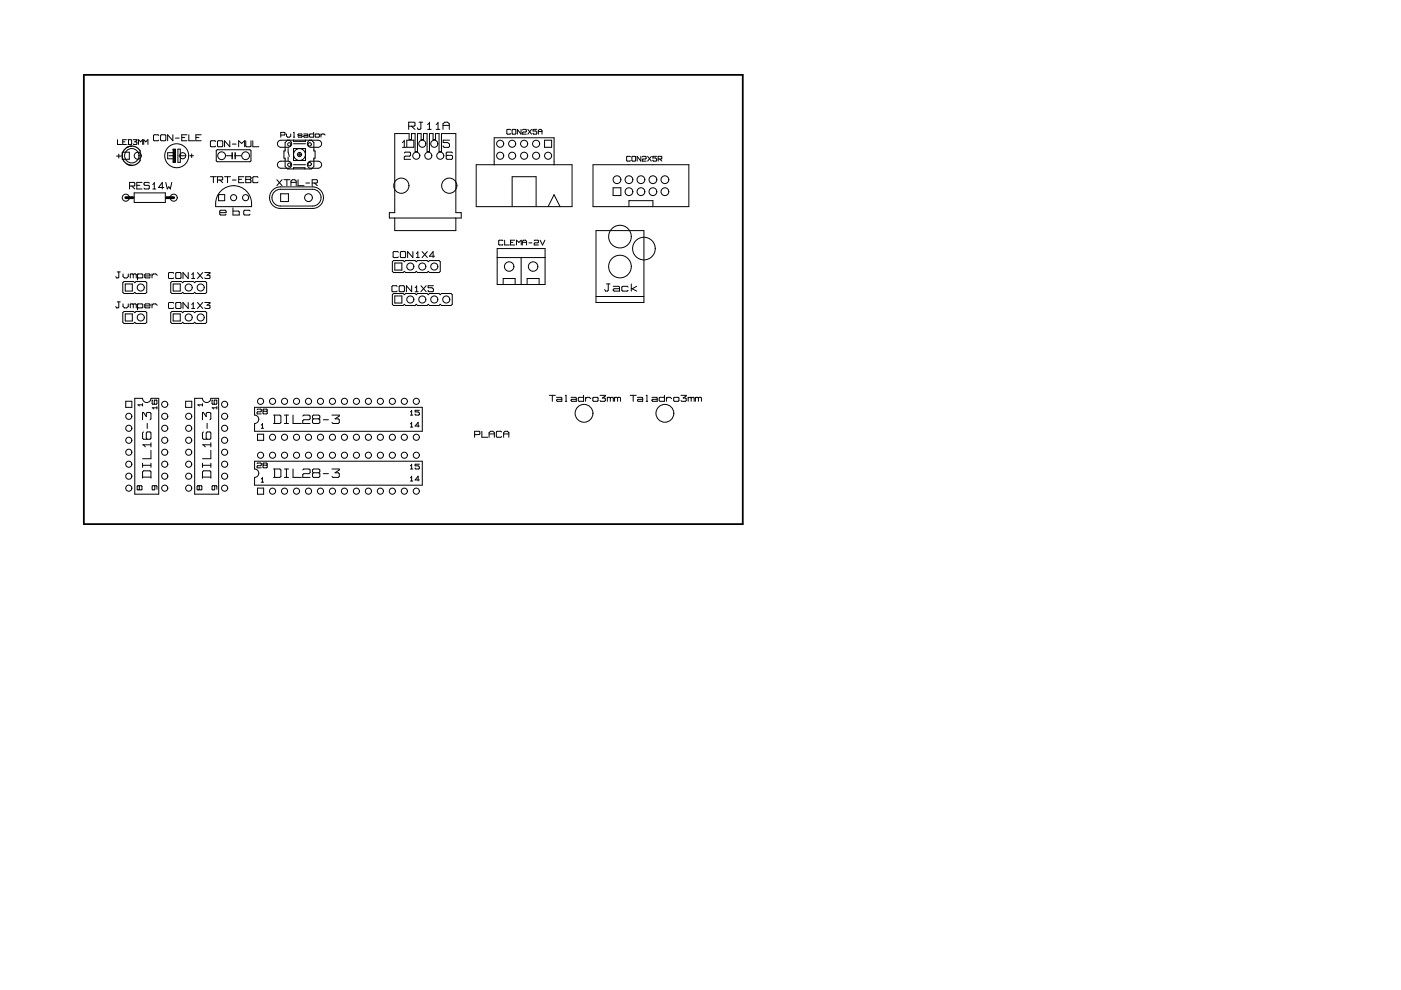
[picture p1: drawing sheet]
<svg xmlns="http://www.w3.org/2000/svg" width="297mm" height="210mm" viewBox="0 0 297 210" stroke-linecap="round" stroke-linejoin="round" font-family="sans-serif">
<path d="M17.8 15.9h139.7v95.2h-139.7z" fill="none" stroke="#000" stroke-width=".38"/>
<path d="M26.9 31.2a2.05 2.05 0 0 1 2.8 .8v2a2.05 2.05 0 0 1-2.8 .8M27.9 31a2.03 2.03 0 0 0-2 2 2.03 2.03 0 0 0 2 2.1" fill="none" stroke="#000" stroke-width=".25"/>
<g fill="none" stroke="#000" stroke-width=".21">
<path d="M24.7 33.1h1M24.9 29.6v1h.9M25.2 32.7v.8M25.9 32.3h1.5v1.5h-1.5zM26 30.1h.5M26.8 29.6h-.8v1h.8M27.1 29.6l.8 .1v.8l-.8 .1M27.2 29.6v1M27.5 39.4h.9l.2-.1v-.5l-.2-.1h-.9v1.4M27.9 39.4l.7 .7M28.2 29.6h.8l-.4 .5h.3l.1 .4-.1 .1-.7-.1M29 39.3h.6"/>
<path d="M29.4 30.6v-1l.4 .5 .4-.5v1M30.1 38.7h-1.1v1.4h1.1M30.5 30.6v-1l.4 .5 .5-.5v1M31.7 38.8l-.2-.1h-.8l-.2 .4 .2 .2h.8l.2 .1v.5l-.2 .2h-.8l-.2-.2M32.7 38.7v1.4M32.7 38.8l-.3 .3M33.7 28.7l-.2-.1h-.8l-.2 .1v1l.2 .1h.8l.2-.1M34 28.7l.2-.1h.8l.2 .1v1l-.2 .1h-.8l-.2-.1zM34.7 39.8h-1.1l.8-1.1v1.4M35.2 38.7l.3 1.4 .3-.5 .3 .5 .3-1.4M35.8 33h.9M36.7 28.6v1.2l-1.2-1.2v1.2"/>
<path d="M36.7 34.3h.5M36.7 31.8h.5M36.7 31.6h.5v2.8h-.5zM36.8 31.8v2.6M36.8 32.4h-1.3v1.3h1.3M37 31.8v2.5M37.1 31.8v2.5M37.2 29.3h.8M37.7 31.6h.5v2.8h-.5zM38.2 33h.9M38.5 29.1h.7M39.6 28.6h-1.1v1.2h1.1"/>
<path d="M40 28.6v1.2h1.3M40.3 33h.7M40.6 32.6v.8M41.5 29.1h.7M42.6 28.6h-1.1v1.2h1.1M44.6 37.5h1.3M45.2 37.5v1.2M45.7 30l-.1-.2h-.8l-.2 .2v1l.2 .1h.8l.1-.1M45.9 31.8h7.1l.2 .2v2l-.2 .3h-6.9l-.3-.3zM46.1 38.2h1l.1-.2v-.4l-.1-.1h-1v1.2M46.1 30l.2-.2h.8l.1 .2v1l-.1 .1h-.8l-.2-.1zM46.6 38.2l.6 .5"/>
<path d="M47.6 37.5h1.3M48 33h1.2M48.2 37.5v1.2M48.7 29.8v1.3l-1.1-1.3v1.3M49.3 30.6h.8M49.3 38.2h.8M49.9 33h1.2M50.6 31.1v-1.3l.6 .6 .7-.6v1.3M50.6 38h.6M51.7 37.5h-1.1v1.2h1.1M52.1 29.8v1.2l.2 .1h.8l.1-.1v-1.2M52.1 37.5h1l.1 .1-.1 .4 .1 .6-.1 .1h-1z"/>
<path d="M52.1 38h1M53.6 29.8v1.3h1.3M54.7 37.6l-.1-.1h-.8l-.2 .1v1l.2 .1h.8l.1-.1M58.7 38.1l1.1 1.3M59 34.4l.6-.2h1.5a.75 .75 0 0 1 .7 .7 .75 .75 0 0 1-.7 .8h-1.5a.75 .75 0 0 1-.7-.5 .75 .75 0 0 1 .1-.8zM59.5 28.6h.8l.1-.4-.9-.1v1M59.8 38.1l-1.1 1.3M60.2 38.1h1.3M60.7 28.4v.5l.3 .2h.4l.2-.2v-.5M60.8 38.1v1.3M61 29.7l-.5 .5v1.8h-.3v1.5h.3v1.8l.5 .5h5l.5-.5v-1.8h.3v-1.5h-.3v-1.8l-.5-.5M61.1 29.7a.75 .75 0 0 1 .7 .8 .75 .75 0 0 1-.7 .7h-1.5a.75 .75 0 0 1-.8-.7 .75 .75 0 0 1 .8-.8h7.8a.75 .75 0 0 1 .8 .8 .75 .75 0 0 1-.8 .7h-1.5a.75 .75 0 0 1-.7-.7 .75 .75 0 0 1 .7-.8"/>
<path d="M61.1 31.5v.8l.2 .8M61.1 33.3v.7M61.7 39.4v-1l.3-.3h.5l.3 .3v1M61.7 38.7h1.1M62.2 28.1h.1v1M62.2 29.1h.3M62.2 29.7v.3h2.6v-.3M62.2 31.5h2.6v2.5h-2.6zM62.2 35.8v-.2h2.4v.2M62.2 34.9h2.6M62.2 30.5h2.6M63.2 38.1v1.3h1.3"/>
<path d="M64.1 28.5l-.8-.1-.1 .1 .1 .2h.6l.2 .3-.2 .1-.7-.1M64.4 28.4l.9 .1v.6h-.8l-.1-.1 .1-.3h.8M64.8 38.8h.8M65.4 34.4l.5-.2h1.5a.75 .75 0 0 1 .8 .7 .75 .75 0 0 1-.8 .8h-1.5a.75 .75 0 0 1-.7-.5 .75 .75 0 0 1 .2-.8zM66.2 38.8h.9l.2-.1v-.5l-.2-.1h-.9v1.3M66.5 28.1v1l-.9-.1 .1-.6h.8M66.7 38.8l.6 .6M66.8 28.5l.8-.1 .1 .6-.7 .1zM68 28.6l.3-.2h.4l.2 .2M68 28.4v.7M83.7 28.3h3v1.3h.5v-1.3h.8v3.8h.5v-3.8h.8v1.3h.5v-1.3h.8v3.8h.5v-3.8h.7v1.3h.5v-1.3h.8v3.8h.5v-3.8h3v16.8h1.2v1.1h-15.2v-1.1h1.1zM85.3 31.2h.8"/>
<path d="M85.7 32.4l.2-.1h1l.1 .1v.5l-.1 .2h-1l-.2 .2v.5h1.3M85.7 29.7v1.5M85.7 29.9l-.4 .3M86.2 29.7h1.5v1.5h-1.5zM86.6 26.8h1.2l.2-.2v-.5l-.2-.2h-1.2v1.5M87.2 26.8l.8 .6M88.8 25.9h.8M89.2 25.9v1.4l-.2 .1h-.3l-.2-.3M90.7 27.4h.7M91 25.9v1.5M91 26.1l-.3 .3M92.5 27.4h.7"/>
<path d="M92.9 25.9v1.5M92.9 26.1l-.4 .3M93.9 27.4v-1.2l.4-.3h.6l.4 .3v1.2M93.9 26.6h1.4M95.3 29.7h-1.3v.5h.9l.4 .4v.5l-.2 .1h-.9l-.2-.3M95.9 32.4l-.2-.1h-.9l-.2 .1v1.2l.2 .2h.9l.2-.2v-.5l-.2-.2h-.9l-.2 .2M101 34.9h20.3v8.9h-20.3zM104.8 34.9v-5.7h12.7v5.7M108.2 27.5l-.1-.1-.6 .1v.8l.1 .1 .6-.1M108.7 27.4l.7 .1-.2 .9-.6-.1zM110.5 27.4v1l-.8-1v1M110.8 27.5l.1-.1 .7 .1-.1 .5-.7 .1v.3h.8"/>
<path d="M111.9 27.4l.8 1M112.7 27.4l-.8 1M113.8 27.4h-.8v.4h.6l.2 .2v.3l-.7 .1-.1-.2M114.1 28.4v-.7l.3-.3h.3l.2 .3v.7M114.1 27.9h.8M115.5 29.7h1.5v1.5h-1.5zM125.7 34.9h20.4v8.9h-20.4zM130 39.8h1.6v1.7h-1.6zM133.6 33.3l-.1-.2-.6 .2v.8l.1 .1 .6-.1M134.1 33.1l.7 .2-.2 .9-.6-.1zM135.9 33.1v1.1l-.8-1.1v1.1M136.2 33.3l.1-.2 .7 .2-.1 .4-.7 .1v.4h.8"/>
<path d="M137.3 33.1l.8 1.1M138.1 33.1l-.8 1.1M139.2 33.1h-.8v.4h.6l.2 .2v.4l-.7 .1-.1-.3M139.5 33.7h.7l.1-.4-.8-.2v1.1M139.9 33.7l.4 .5M24.9 57.7h.6M25.2 57.7v1.1l-.5 .1-.2-.3M26.1 58.1v.5l.3 .3h.5l.3-.3v-.5M26.3 59.7h2l.3 .2 .2-.2h2.1l.2 .2v2.1l-.2 .2h-2.1l-.2-.2-.3 .2h-2l-.3-.2v-2.1zM27.6 58.2l.2-.1 .5 .1M27.6 58.1v.8M28.3 58.2l.1-.1 .5 .1v.7"/>
<path d="M28.3 58.2v.7M28.4 40.9h6.7v2h-6.7zM29.2 58.2l.1-.1h.8l.2 .1v.6l-.2 .1h-.8l-.1-.1M29.2 58.1v1.2M30.7 58.5h1.1l-.2-.4h-.7l-.2 .1v.6l.2 .1h.7l.2-.1M32.2 58.4l.3-.3h.5l.3 .3M32.2 58.1v.8M32.4 40.1h.6M36.4 59.7h2.1l.2 .2 .3-.2h2l.3 .2 .2-.2h2.1l.2 .2v2.1l-.2 .2h-2.1l-.2-.2-.3 .2h-2l-.3-.2-.2 .2h-2.1l-.2-.2v-2.1zM36.8 57.9l-.1-.1h-.8l-.2 .1v1l.2 .2h.8l.1-.2M37.3 57.9l.1-.1h.8l.2 .1v1l-.2 .2h-.8l-.1-.2zM39.9 57.8v1.3l-1.1-1.3v1.3"/>
<path d="M40.7 59.1h.6M41 57.8v1.3M41 57.9l-.3 .3M41.9 57.8l1.1 1.3M43 57.8l-1.1 1.3M43.4 57.8h1.1v.1l-.6 .5 .6 .1v.4l-.1 .2h-.8l-.2-.2M46.3 41.3h1.3v1.3h-1.3zM46.6 45.1h1.3v-.4l-.2-.1h-.9l-.2 .1v.7l.2 .2h.9l.2-.2M46.8 40.5a3.8 3.8 0 0 1 4.5-.7 3.8 3.8 0 0 1 2 4h-7.6a4.1 4.1 0 0 1 1.1-3.3zM49.4 44.1v1.5h1.3v-.7l-.2-.2h-1.1M53 44.7l-.2-.1h-.9l-.2 .1v.7l.2 .2h.9l.2-.2M57.8 40.3l1-.6 .6-.1h6.9a2.29 2.29 0 0 1 2.3 2.3 2.29 2.29 0 0 1-2.3 2.3h-6.9a2.29 2.29 0 0 1-2.1-1.4 2.29 2.29 0 0 1 .5-2.5z"/>
<path d="M58.2 40.7l.8-.5 .4-.1h6.9a1.78 1.78 0 0 1 1.8 1.8 1.78 1.78 0 0 1-1.8 1.8h-6.9a1.78 1.78 0 0 1-1.6-1.1 1.78 1.78 0 0 1 .4-1.9zM59.5 41.1h1.7v1.6h-1.7zM83.2 55.5l.2-.3h2.1l.2 .3 .3-.3h2l.3 .3 .2-.3h2.1l.2 .3 .3-.3h2l.2 .3v2l-.2 .3h-2l-.3-.3-.2 .3h-2.1l-.2-.3-.3 .3h-2l-.3-.3-.2 .3h-2.1l-.2-.3zM83.7 46.2v2.7h12.9v-2.7M83.7 55.8h1.5v1.5h-1.5zM84.5 53.5l-.2-.2h-.8l-.2 .2v1l.2 .1h.8l.2-.1M84.9 53.5l.1-.2h.8l.2 .2v1l-.2 .1h-.8l-.1-.1zM87.5 53.3v1.3l-1.1-1.3v1.3M88.3 54.6h.6M88.6 53.3v1.3M88.6 53.5l-.3 .3M89.5 53.3l1.1 1.3"/>
<path d="M90.6 53.3l-1.1 1.3M92.1 54.3h-1.1l.8-1v1.3M105.4 52.7h10.2v7.6h-10.2zM105.4 54.6h10.2M106.6 51l-.1-.1-.8 .1v.8l.2 .1 .7-.1M107 50.9v1h1M108.2 51.4h.6M108.6 43.8v-6.3h5.1v6.3M109.1 50.9h-.9v1h.9M109.5 51.9v-1l.5 .5 .5-.5v1M110.5 54.6v5.7M110.8 51.9v-.7l.2-.3h.4l.2 .3v.7"/>
<path d="M110.8 51.4h.8M112.1 51.5h.7M113.3 51l.1-.1 .8 .1-.2 .5-.7 .1v.3h.9M114.5 50.9l.5 1 .5-1M116.2 43.8l1.3-2.5 1.2 2.5M126.4 48.9h10.1v15.2h-10.1zM133.4 43.8v-1.3h5v1.3M24.9 64h.6M25.2 64v1.1l-.5 .2-.2-.3M26.1 64.4v.6l.3 .3h.5l.3-.3v-.6M26.3 66h2l.3 .3 .2-.3h2.1l.2 .3v2l-.2 .3h-2.1l-.2-.3-.3 .3h-2l-.3-.3v-2zM26.6 60.2h1.5v1.5h-1.5z"/>
<path d="M26.6 66.6h1.5v1.5h-1.5zM27.6 64.4v.9M27.6 64.6l.2-.2 .5 .2M28.3 64.6v.7M28.3 64.6l.1-.2 .5 .2v.7M29.2 64.6l.1-.2h.8l.2 .2v.5l-.2 .2h-.8l-.1-.2M29.2 64.4v1.3M30.7 64.9h1.1l-.2-.5h-.7l-.2 .2v.5l.2 .2h.7l.2-.2M32.2 64.4v.9M32.2 64.7l.3-.3h.5l.3 .3M36.4 66h2.1l.2 .3 .3-.3h2l.3 .3 .2-.3h2.1l.2 .3v2l-.2 .3h-2.1l-.2-.3-.3 .3h-2l-.3-.3-.2 .3h-2.1l-.2-.3v-2zM36.7 60.2h1.5v1.5h-1.5z"/>
<path d="M36.7 66.6h1.5v1.5h-1.5zM36.8 64.3l-.1-.2h-.8l-.2 .2v1l.2 .1h.8l.1-.1M37.3 64.3l.1-.2h.8l.2 .2v1l-.2 .1h-.8l-.1-.1zM39.9 64.1v1.3l-1.1-1.3v1.3M40.7 65.4h.6M41 64.1v1.3M41 64.3l-.3 .3M41.9 64.1l1.1 1.3M43 64.1l-1.1 1.3M43.4 64.1h1.1v.2l-.6 .4 .6 .1v.5l-.1 .1h-.8l-.2-.1M83.2 62.5l.2-.3h2.1l.2 .3 .3-.3h2l.3 .3 .2-.3h2.1l.2 .3 .3-.3h2l.2 .3 .3-.3h2l.3 .3v2l-.3 .3h-2l-.3-.3-.2 .3h-2l-.3-.3-.2 .3h-2.1l-.2-.3-.3 .3h-2l-.3-.3-.2 .3h-2.1l-.2-.3zM83.7 62.8h1.5v1.4h-1.5z"/>
<path d="M84.2 60.7l-.2-.1h-.7l-.2 .1v1l.2 .1h.7l.2-.1M84.6 60.7l.2-.1h.8l.1 .1v1l-.1 .1h-.8l-.2-.1zM87.3 60.6v1.2l-1.1-1.2v1.2M88 61.8h.7M88.3 60.6v1.2M88.3 60.7l-.3 .3M89.2 60.6l1.2 1.2M90.4 60.6l-1.2 1.2M91.9 60.6h-1.1v.4h.8l.3 .3v.4l-.2 .1h-.8l-.1-.2M106.7 60.3v-1.2h2.5v1.2M111.8 60.3v-1.2h2.5v1.2M126.4 62.9h10.1"/>
<path d="M128.6 60.2h.7M129 60.2v1.4l-.2 .1h-.4l-.2-.3M130 60.7h1.2l.2 .2v.8h-1.2l-.2-.1 .2-.4h1.2M133.2 60.9l-.2-.2h-1l-.2 .2v.7l.2 .1h1l.2-.1M133.8 61.2h.2M133.8 60.2v1.5M134 61.2l1 .5M135 60.7l-1 .5M26.7 85.1h1.3v1.3h-1.3zM28.6 84.5h1.6a.89 .89 0 0 0 .9 .8 .89 .89 0 0 0 .9-.8h1.7v20.3h-5.1zM29.2 85.8h1M29.3 85.8l.3 .3"/>
<path d="M30.2 85.6v.5M30.2 89v-1.5h.2l.6 .8v-.6l.2-.2h.6l.2 .2v1.1l-.2 .2M30.2 98.2v.9M30.2 98.7h1.8M30.2 94.3h1.8M30.4 91.6l-.2 .2v1.1l.2 .2h1.4l.2-.2v-1.1l-.2-.2h-.6l-.2 .2v1.1l.2 .2M30.4 94.3l.4 .5M31.2 89.7v1.1M32 93.9v.9M32 95.5v1.8h-1.8M32 98.2v.9M32.3 86.5h1"/>
<path d="M32.4 84.8l-.1 .2 .1 .7h.8l.1-.7-.1-.2-.5 .2 .1 .7M32.4 86.5l.2 .2M33.3 86.2v.5M39.4 85.1h1.3v1.3h-1.3zM41.3 84.5h1.6a.89 .89 0 0 0 .9 .8 .89 .89 0 0 0 .9-.8h1.7v20.3h-5.1zM41.9 85.8h1M42 85.8l.3 .3M42.9 98.7h1.8M42.9 94.3h1.8M42.9 89v-1.5h.2l.6 .8v-.6l.2-.2h.6l.2 .2v1.1l-.2 .2M42.9 85.6v.5M42.9 98.2v.9"/>
<path d="M43.1 91.6l-.2 .2v1.1l.2 .2h1.4l.2-.2v-1.1l-.2-.2h-.6l-.2 .2v1.1l.2 .2M43.1 94.3l.4 .5M43.9 89.7v1.1M44.7 95.5v1.8h-1.8M44.7 93.9v.9M44.7 98.2v.9M45 86.5h1M45.1 84.8l-.1 .2 .1 .7h.8l.1-.7-.1-.2-.5 .2 .1 .7M45.1 86.5l.2 .2M46 86.2v.5M54 86.4h35.5v5h-35.5v-1.6a.89 .89 0 0 0 .9-.9 .89 .89 0 0 0-.9-.9zM54 97.8h35.5v5.1h-35.5v-1.7a.89 .89 0 0 0 .9-.9 .89 .89 0 0 0-.9-.9z"/>
<path d="M54.5 86.9l.1-.2 .8 .2-.1 .4-.8 .1v.4h.9M54.5 98.3l.1-.1 .8 .1-.1 .4-.8 .1v.4h.9M54.6 92.1h1.3v1.3h-1.3zM55.4 90.8h.5M55.6 89.8v1M55.6 89.9l-.2 .2M55.9 98.6h.6M55.9 87.2l-.1 .1 .1 .5 .8-.2-.2-.4M55.9 87.2l-.1-.1 .1-.4h.6l.2 .2-.2 .3M55.9 98.6l-.1-.1 .1-.3h.6l.2 .1-.2 .3M55.9 98.6l-.1 .1 .1 .5 .8-.1-.2-.5M55.9 87.2h.6"/>
<path d="M58 88h1.3l.3 .2v1.4l-.3 .2h-1.3M58 99.4h1.3l.3 .2v1.4l-.3 .2h-1.3M58.2 88v1.8M58.2 99.4v1.8M60.3 88h.9M60.3 89.8h.9M60.3 99.4h.9M60.7 88v1.8M60.7 99.4v1.8M62.1 88v1.8h1.8M62.1 99.4v1.8h1.8M64.2 88.2l.2-.2h1.1l.2 .2v.6l-.2 .2h-1.1l-.2 .2v.6h1.5"/>
<path d="M64.2 99.6l.2-.2h1.1l.2 .2v.6l-.2 .2h-1.1l-.2 .2v.6h1.5M66.5 88.8l-.2-.2v-.4l.2-.2h1.1l.2 .2v.4l-.2 .2M66.5 88.8l-.2 .2v.6l.2 .2h1.1l.2-.2v-.6l-.2-.2M66.5 88.8h1.1M68.5 89h1.1M70.4 88h1.5v.2l-.9 .6h.7l.2 .2v.6l-.2 .2h-1.1l-.2-.2M70.4 99.4h1.5v.2l-.9 .6h.7l.2 .2v.6l-.2 .2h-1.1l-.2-.2M87 88h.5M87 90.6h.5M87 99.4h.5M87.3 87v1M87.3 89.5v1.1"/>
<path d="M87.3 98.4v1M87.3 87.1l-.3 .2M87.3 89.6l-.3 .3M87.3 98.5l-.3 .3M88.9 87h-.9v.3h.7l.2 .3v.3l-.8 .1-.1-.2M88.9 98.4h-.9v.4h.7l.2 .2v.3l-.8 .1-.1-.2M88.9 90.3h-.9l.7-.8v1.1M100.6 92.1h1l.1-.1v-.4l-.1-.2h-1v1.3M102.2 91.4v1.3h1.2M103.7 92.7v-1l.3-.3h.5l.3 .3v1M103.7 92h1.1M106.3 91.6l-.1-.2h-.8l-.2 .2v1l.2 .1h.8l.1-.1"/>
<path d="M106.8 92.7v-1l.3-.3h.5l.3 .3v1M106.8 92h1.1M116.5 83.8h1.2M117.1 83.8v1.3M118 84.2h1l.1 .2v.7h-.9l-.2-.1 .2-.3h.9M119.9 85.1h.3M119.9 83.8h.1v1.3M121.1 84.2h.9l.2 .2v.7h-1l-.1-.1 .1-.3h1M123.7 83.8v1.3h-.9l-.2-.1v-.6l.2-.2h.9M124.2 84.5l.3-.3h.4l.4 .3M124.2 84.2v.9M125.7 84.4l.1-.2h.8l.2 .2v.6l-.2 .1h-.8l-.1-.1z"/>
<path d="M127.2 83.8h1.1v.2l-.6 .4 .6 .1v.5l-.1 .1h-.8l-.2-.1M128.8 84.4l.1-.2 .5 .2M128.8 84.2v.9M129.4 84.4l.2-.2 .4 .2v.7M129.4 84.4v.7M130.3 84.4l.2-.2 .4 .2M130.3 84.2v.9M130.9 84.4l.2-.2 .5 .2v.7M130.9 84.4v.7M133.6 83.8h1.3M134.2 83.8v1.3M135.2 84.2h.9l.2 .2v.7h-1l-.1-.1 .1-.3h1"/>
<path d="M137 85.1h.3M137 83.8h.2v1.3M138.2 84.2h1l.1 .2v.7h-.9l-.2-.1 .2-.3h.9M140.9 83.8v1.3h-1l-.1-.1v-.6l.1-.2h1M141.3 84.5l.3-.3h.5l.3 .3M141.3 84.2v.9M142.8 84.4l.2-.2h.8l.1 .2v.6l-.1 .1h-.8l-.2-.1zM144.4 83.8h1.1v.2l-.7 .4 .7 .1v.5l-.2 .1h-.8l-.1-.1M145.9 84.4l.2-.2 .4 .2M145.9 84.2v.9M146.5 84.4l.2-.2 .5 .2v.7M146.5 84.4v.7"/>
<path d="M147.4 84.4l.2-.2 .5 .2M147.4 84.2v.9M148.1 84.4l.1-.2 .5 .2v.7M148.1 84.4v.7M29.5 103.1l-.1-.1-.3 .1v.6l.1 .2 .3-.2M29.5 103.1l.1-.1 .5 .1-.1 .8-.5-.2M29.5 103.1v.6M30.2 101.2h1.8M30.2 101.4v-1.3l.2-.3h1.4l.2 .3v1.3M32.7 103l.1 .7-.1 .2-.4-.2 .1-.7h.8l.1 .7M42.2 103.1l-.1-.1-.3 .1v.6l.1 .2 .3-.2M42.2 103.1l.1-.1 .5 .1-.1 .8-.5-.2"/>
<path d="M42.2 103.1v.6M42.9 101.2h1.8M42.9 101.4v-1.3l.2-.3h1.4l.2 .3v1.3M45.4 103l.1 .7-.1 .2-.4-.2 .1-.7h.8l.1 .7M54.6 103.5h1.3v1.3h-1.3zM55.4 102.2h.5M55.6 101.2v1M55.6 101.3l-.2 .3M60.3 101.2h.9M66.5 100.2l-.2-.2v-.4l.2-.2h1.1l.2 .2v.4l-.2 .2M66.5 100.2l-.2 .2v.6l.2 .2h1.1l.2-.2v-.6l-.2-.2M66.5 100.2h1.1"/>
<path d="M68.5 100.4h1.1M87 102h.5M87.3 101v1M87.3 101.1l-.3 .2M88.9 101.8h-.9l.7-.8v1"/>
<circle cx="27.9" cy="33" r="1.52"/>
<circle cx="29.2" cy="33" r=".75"/>
<circle cx="37.5" cy="33" r="2.54"/>
<circle cx="38.7" cy="33" r=".65"/>
<circle cx="47" cy="33" r=".83"/>
<circle cx="52.1" cy="33" r=".83"/>
<circle cx="61.3" cy="30.6" r=".36"/>
<circle cx="61.3" cy="34.9" r=".36"/>
<circle cx="63.5" cy="32.8" r=".45"/>
<circle cx="63.5" cy="32.8" r="1.25"/>
<circle cx="63.5" cy="32.8" r=".18"/>
<circle cx="65.7" cy="30.6" r=".36"/>
<circle cx="65.7" cy="34.8" r=".36"/>
<circle cx="85.1" cy="39.4" r="1.61"/>
<circle cx="88.3" cy="33" r=".75"/>
<circle cx="89.5" cy="30.5" r=".75"/>
<circle cx="90.8" cy="33" r=".75"/>
<circle cx="92.1" cy="30.5" r=".75"/>
<circle cx="93.3" cy="33" r=".75"/>
<circle cx="95.2" cy="39.4" r="1.61"/>
<circle cx="106" cy="30.5" r=".75"/>
<circle cx="106" cy="33" r=".75"/>
<circle cx="108.6" cy="30.5" r=".75"/>
<circle cx="108.6" cy="33" r=".75"/>
<circle cx="111.1" cy="33" r=".75"/>
<circle cx="111.1" cy="30.5" r=".75"/>
<circle cx="113.7" cy="30.5" r=".75"/>
<circle cx="113.7" cy="33" r=".75"/>
<circle cx="116.2" cy="33" r=".75"/>
<circle cx="130.8" cy="38.1" r=".83"/>
<circle cx="133.3" cy="38.1" r=".83"/>
<circle cx="135.9" cy="38.1" r=".83"/>
<circle cx="138.4" cy="38.1" r=".83"/>
<circle cx="141" cy="38.1" r=".83"/>
<circle cx="26.7" cy="41.9" r=".75"/>
<circle cx="36.8" cy="41.9" r=".75"/>
<circle cx="49.5" cy="41.9" r=".65"/>
<circle cx="52.1" cy="41.9" r=".65"/>
<circle cx="65.4" cy="41.9" r=".83"/>
<circle cx="87" cy="56.5" r=".75"/>
<circle cx="89.5" cy="56.5" r=".75"/>
<circle cx="92.1" cy="56.5" r=".75"/>
<circle cx="107.9" cy="56.5" r="1"/>
<circle cx="113" cy="56.5" r="1"/>
<circle cx="131.4" cy="56.5" r="2.4"/>
<circle cx="131.4" cy="50.2" r="2.4"/>
<circle cx="133.3" cy="40.6" r=".83"/>
<circle cx="135.9" cy="40.6" r=".83"/>
<circle cx="136.5" cy="52.7" r="2.4"/>
<circle cx="138.4" cy="40.6" r=".83"/>
<circle cx="141" cy="40.6" r=".83"/>
<circle cx="29.8" cy="61" r=".75"/>
<circle cx="29.8" cy="67.3" r=".75"/>
<circle cx="40" cy="67.3" r=".75"/>
<circle cx="40" cy="61" r=".75"/>
<circle cx="42.5" cy="67.3" r=".75"/>
<circle cx="42.5" cy="61" r=".75"/>
<circle cx="87" cy="63.5" r=".75"/>
<circle cx="89.5" cy="63.5" r=".75"/>
<circle cx="92.1" cy="63.5" r=".75"/>
<circle cx="94.6" cy="63.5" r=".75"/>
<circle cx="27.3" cy="95.9" r=".65"/>
<circle cx="27.3" cy="90.8" r=".65"/>
<circle cx="27.3" cy="93.3" r=".65"/>
<circle cx="27.3" cy="98.4" r=".65"/>
<circle cx="27.3" cy="88.3" r=".65"/>
<circle cx="34.9" cy="85.7" r=".65"/>
<circle cx="34.9" cy="90.8" r=".65"/>
<circle cx="34.9" cy="95.9" r=".65"/>
<circle cx="34.9" cy="93.3" r=".65"/>
<circle cx="34.9" cy="88.3" r=".65"/>
<circle cx="34.9" cy="98.4" r=".65"/>
<circle cx="40" cy="95.9" r=".65"/>
<circle cx="40" cy="88.3" r=".65"/>
<circle cx="40" cy="98.4" r=".65"/>
<circle cx="40" cy="90.8" r=".65"/>
<circle cx="40" cy="93.3" r=".65"/>
<circle cx="47.6" cy="95.9" r=".65"/>
<circle cx="47.6" cy="88.3" r=".65"/>
<circle cx="47.6" cy="98.4" r=".65"/>
<circle cx="47.6" cy="85.7" r=".65"/>
<circle cx="47.6" cy="93.3" r=".65"/>
<circle cx="47.6" cy="90.8" r=".65"/>
<circle cx="55.2" cy="96.5" r=".65"/>
<circle cx="55.2" cy="85.1" r=".65"/>
<circle cx="57.8" cy="96.5" r=".65"/>
<circle cx="57.8" cy="92.7" r=".65"/>
<circle cx="57.8" cy="85.1" r=".65"/>
<circle cx="60.3" cy="96.5" r=".65"/>
<circle cx="60.3" cy="92.7" r=".65"/>
<circle cx="60.3" cy="85.1" r=".65"/>
<circle cx="62.9" cy="96.5" r=".65"/>
<circle cx="62.9" cy="92.7" r=".65"/>
<circle cx="62.9" cy="85.1" r=".65"/>
<circle cx="65.4" cy="85.1" r=".65"/>
<circle cx="65.4" cy="96.5" r=".65"/>
<circle cx="65.4" cy="92.7" r=".65"/>
<circle cx="67.9" cy="96.5" r=".65"/>
<circle cx="67.9" cy="92.7" r=".65"/>
<circle cx="67.9" cy="85.1" r=".65"/>
<circle cx="70.5" cy="85.1" r=".65"/>
<circle cx="70.5" cy="96.5" r=".65"/>
<circle cx="70.5" cy="92.7" r=".65"/>
<circle cx="73" cy="85.1" r=".65"/>
<circle cx="73" cy="92.7" r=".65"/>
<circle cx="73" cy="96.5" r=".65"/>
<circle cx="75.6" cy="92.7" r=".65"/>
<circle cx="75.6" cy="96.5" r=".65"/>
<circle cx="75.6" cy="85.1" r=".65"/>
<circle cx="78.1" cy="96.5" r=".65"/>
<circle cx="78.1" cy="85.1" r=".65"/>
<circle cx="78.1" cy="92.7" r=".65"/>
<circle cx="80.6" cy="96.5" r=".65"/>
<circle cx="80.6" cy="92.7" r=".65"/>
<circle cx="80.6" cy="85.1" r=".65"/>
<circle cx="83.2" cy="96.5" r=".65"/>
<circle cx="83.2" cy="92.7" r=".65"/>
<circle cx="83.2" cy="85.1" r=".65"/>
<circle cx="85.7" cy="92.7" r=".65"/>
<circle cx="85.7" cy="85.1" r=".65"/>
<circle cx="85.7" cy="96.5" r=".65"/>
<circle cx="88.3" cy="96.5" r=".65"/>
<circle cx="88.3" cy="85.1" r=".65"/>
<circle cx="88.3" cy="92.7" r=".65"/>
<circle cx="123.8" cy="87.6" r="1.89"/>
<circle cx="141" cy="87.6" r="1.89"/>
<circle cx="27.3" cy="103.5" r=".65"/>
<circle cx="27.3" cy="101" r=".65"/>
<circle cx="34.9" cy="101" r=".65"/>
<circle cx="34.9" cy="103.5" r=".65"/>
<circle cx="40" cy="103.5" r=".65"/>
<circle cx="40" cy="101" r=".65"/>
<circle cx="47.6" cy="101" r=".65"/>
<circle cx="47.6" cy="103.5" r=".65"/>
<circle cx="57.8" cy="104.1" r=".65"/>
<circle cx="60.3" cy="104.1" r=".65"/>
<circle cx="62.9" cy="104.1" r=".65"/>
<circle cx="65.4" cy="104.1" r=".65"/>
<circle cx="67.9" cy="104.1" r=".65"/>
<circle cx="70.5" cy="104.1" r=".65"/>
<circle cx="73" cy="104.1" r=".65"/>
<circle cx="75.6" cy="104.1" r=".65"/>
<circle cx="78.1" cy="104.1" r=".65"/>
<circle cx="80.6" cy="104.1" r=".65"/>
<circle cx="83.2" cy="104.1" r=".65"/>
<circle cx="85.7" cy="104.1" r=".65"/>
<circle cx="88.3" cy="104.1" r=".65"/>
</g>
<path d="M49.2 32.4v1.3M49.9 32.4v1.3" fill="none" stroke="#000" stroke-width=".3"/>
<path d="M26.7 41.9h1.5M35.3 41.9h1.5" fill="none" stroke="#000" stroke-width=".61"/>
</svg>
